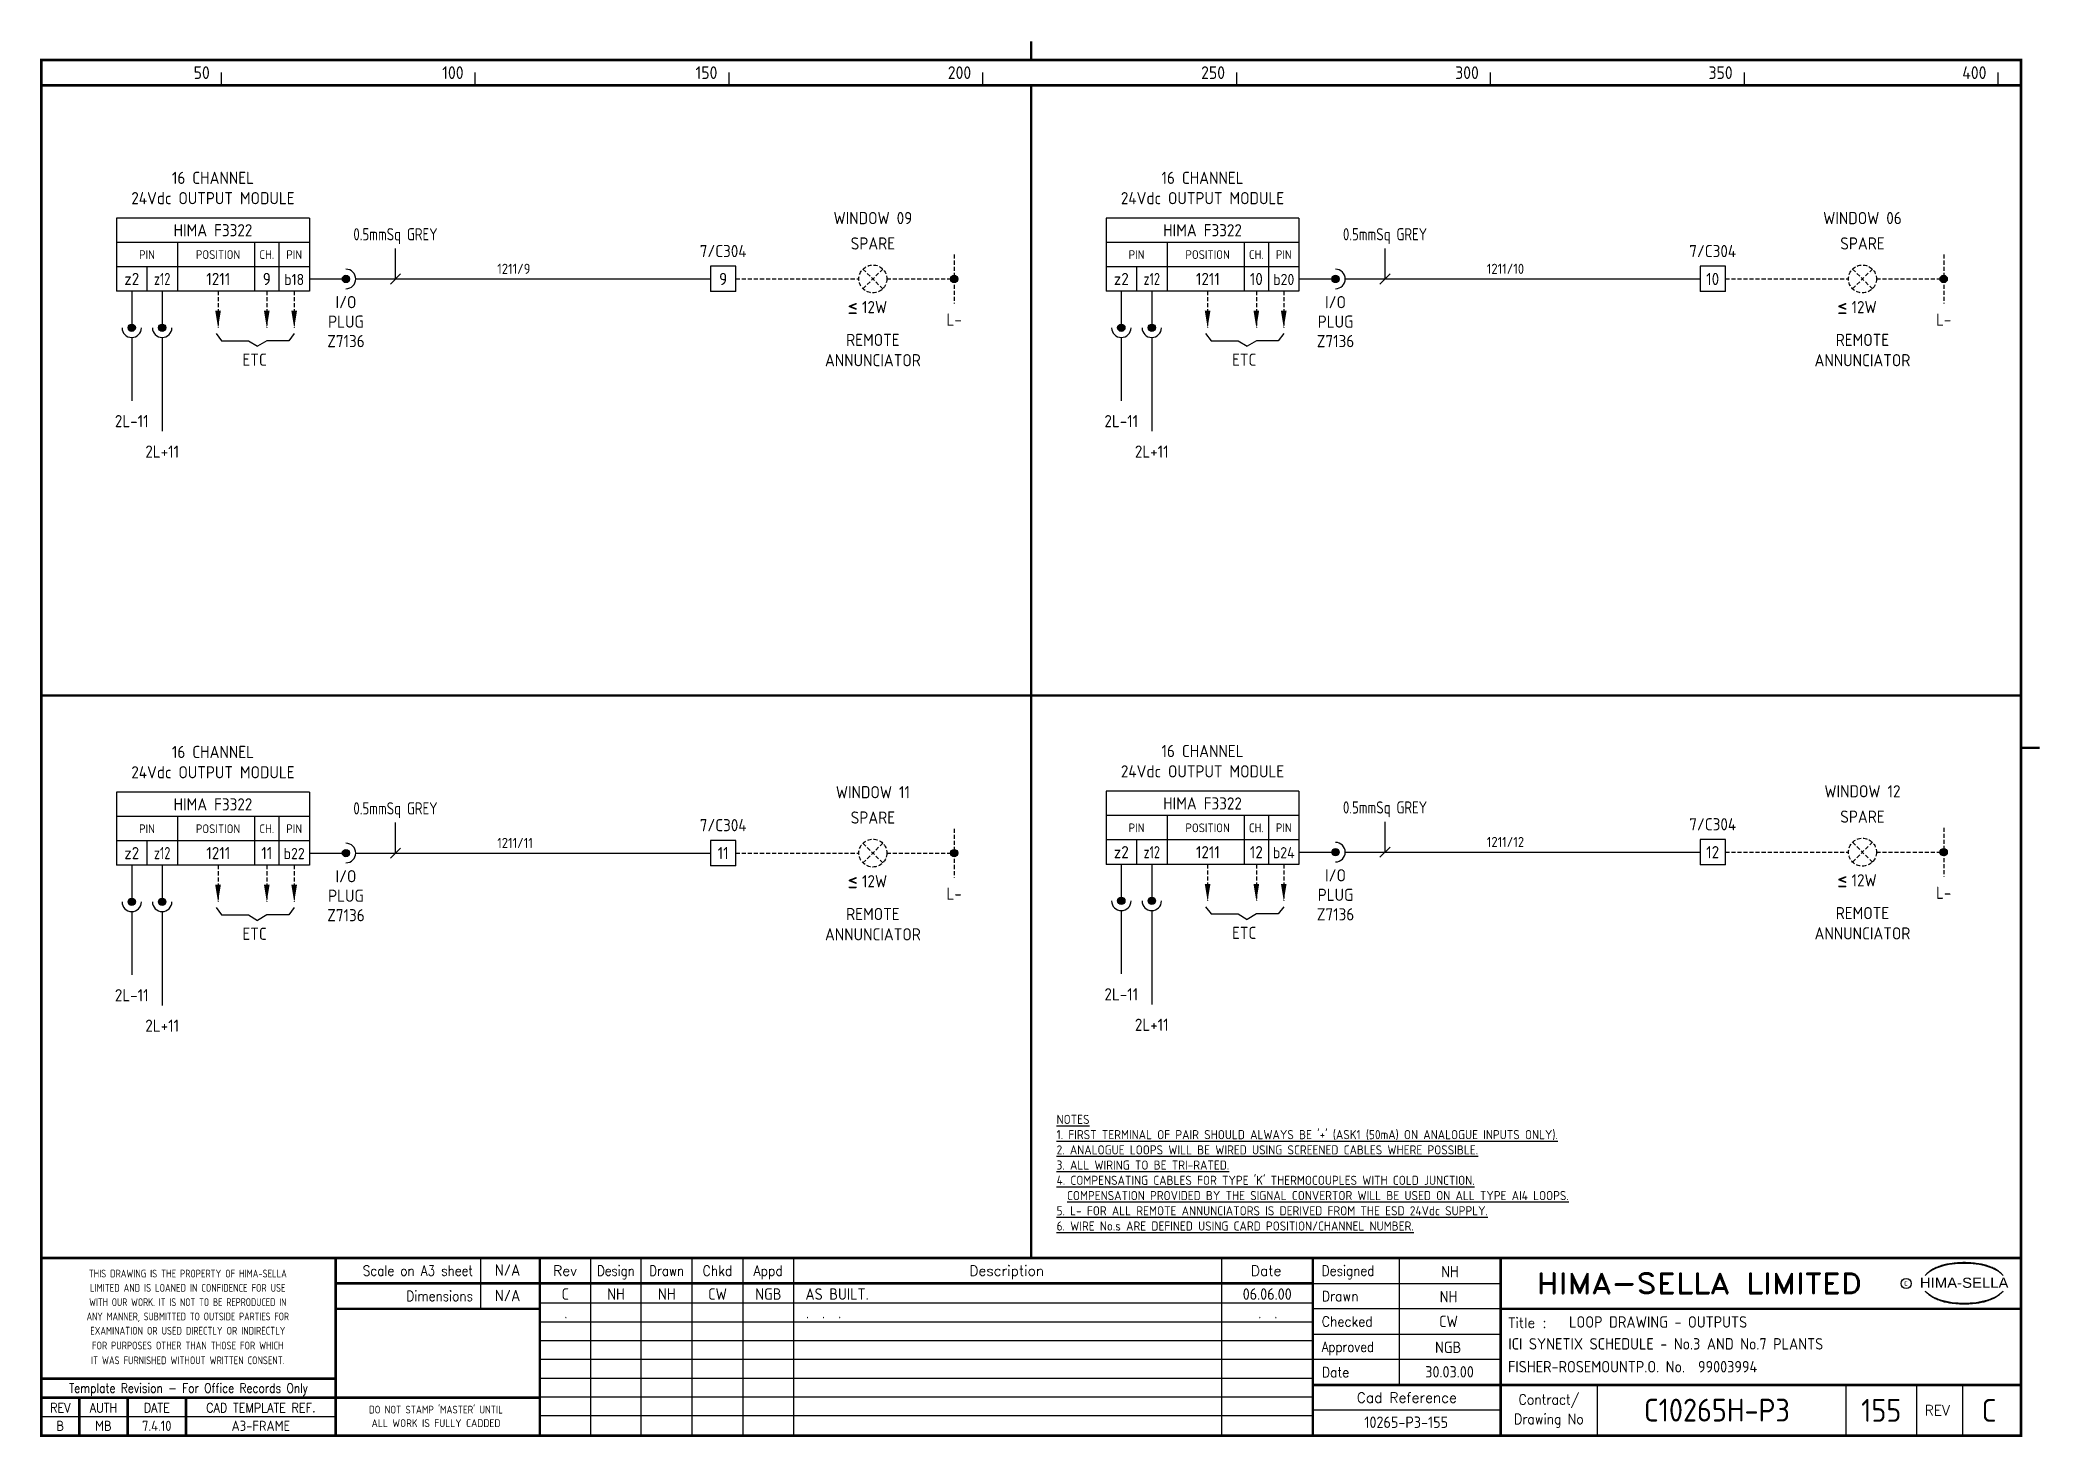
# Model space of a CAD drawing. Extents: x 14 to 408, y 0 to 275.
import ezdxf
from ezdxf.enums import TextEntityAlignment as Align

# ---------------------------------------------------------------- set-up
doc = ezdxf.new("R2010")
doc.units = 0
doc.header["$LTSCALE"] = 0.25
doc.header["$MEASUREMENT"] = 0
doc.linetypes.add('HIDDEN2', pattern=[4.7625, 3.175, -1.5875])
doc.layers.get('0').update_dxf_attribs({"color": 41, "linetype": 'CONTINUOUS'})
for name, color, linetype in [('00-DRG_FRAME', 12, 'CONTINUOUS'), ('01-DRAW', 7, 'CONTINUOUS'), ('051-TEXT', 2, 'CONTINUOUS'), ('117', 7, 'CONTINUOUS'), ('117-TEXT', 2, 'CONTINUOUS')]:
    doc.layers.add(name, color=color, linetype=linetype)
doc.styles.add('ARIAL', font='ARIAL.TTF', dxfattribs={"height": 2.5})
doc.styles.add('ISO', font='iso.shx')
doc.styles.add('ROMAND', font='ROMAND')

msp = doc.modelspace()

# ---------------------------------------------------------------- texts
at = {"layer": '00-DRG_FRAME', "style": 'ISO'}
for s, p in [('50', (47.69, 267.75)), ('100', (97.69, 267.75)), ('150', (147.69, 267.75)), ('200', (197.69, 267.75)), ('250', (247.69, 267.75)), ('300', (297.69, 267.75)), ('350', (347.69, 267.75)), ('400', (397.69, 267.75))]:
    msp.add_text(s, height=2.5, dxfattribs=at).set_placement(p, align=Align.RIGHT)
at = {"layer": '00-DRG_FRAME', "color": 3, "style": 'ISO'}
for s, width, p in [('THIS DRAWING IS THE PROPERTY OF HIMA-SELLA', 0.9, (43.36, 32.44)), ("DO NOT STAMP 'MASTER' UNTIL", 0.95, (92.25, 5.79))]:
    msp.add_text(s, height=1.53, dxfattribs=dict(at, width=width)).set_placement(p, align=Align.MIDDLE)
at = {"layer": '00-DRG_FRAME', "color": 4, "style": 'ROMAND', "width": 0.87}
for s, p in [('Scale on A3 sheet', (99.54, 32)), ('Dimensions', (99.54, 27.01))]:
    msp.add_text(s, height=2, dxfattribs=at).set_placement(p, align=Align.RIGHT)
at = {"layer": '00-DRG_FRAME', "color": 4, "style": 'ROMAND'}
for s, p in [('Rev', (117.7, 32)), ('Description', (204.69, 32)), ('Date', (255.79, 32))]:
    msp.add_text(s, height=2, dxfattribs=at).set_placement(p, align=Align.CENTER)
for s, width, p in [('Design', 0.85, (127.7, 32)), ('Drawn', 0.85, (137.7, 32)), ('Chkd', 0.9, (147.7, 32)), ('Appd', 0.9, (157.7, 32))]:
    msp.add_text(s, height=2, dxfattribs=dict(at, width=width)).set_placement(p, align=Align.CENTER)
for s, width, p in [('Designed', 0.87, (266.75, 32)), ('Drawn', 0.9, (266.75, 27)), ('Checked', 0.9, (266.75, 22)), ('Approved', 0.85, (266.75, 17)), ('Date', 0.9, (266.75, 12))]:
    msp.add_text(s, height=2, dxfattribs=dict(at, width=width)).set_placement(p)
at = {"layer": '00-DRG_FRAME', "style": 'ROMAND', "width": 1.15}
msp.add_text('HIMA-SELLA LIMITED', height=4, dxfattribs=at).set_placement((341.1, 30.5), align=Align.MIDDLE)
at = {"layer": '00-DRG_FRAME', "style": 'ARIAL', "width": 1.05}
msp.add_text('HIMA-SELLA', height=2, dxfattribs=at).set_placement((393.3, 29.63), align=Align.CENTER)
at = {"layer": '00-DRG_FRAME', "color": 3, "style": 'ISO'}
for s, width, p in [('LIMITED AND IS LOANED IN CONFIDENCE FOR USE', 0.9, (43.36, 29.62)), ('ANY MANNER, SUBMITTED TO OUTSIDE PARTIES FOR', 0.87, (43.36, 23.99)), ('WITH OUR WORK. IT IS NOT TO BE REPRODUCED IN', 0.87, (43.36, 26.81)), ('EXAMINATION OR USED DIRECTLY OR INDIRECTLY', 0.9, (43.36, 21.18)), ('IT WAS FURNISHED WITHOUT WRITTEN CONSENT.', 0.9, (43.36, 15.35)), ('FOR PURPOSES OTHER THAN THOSE FOR WHICH', 0.9, (43.36, 18.27))]:
    msp.add_text(s, height=1.53, dxfattribs=dict(at, width=width)).set_placement(p, align=Align.MIDDLE_CENTER)
at = {"layer": '00-DRG_FRAME', "color": 3, "style": 'ISO', "width": 0.9}
msp.add_text('C', height=1, dxfattribs=at).set_placement((381.84, 30), align=Align.CENTER)
at = {"layer": '00-DRG_FRAME', "color": 4, "style": 'ROMAND'}
msp.add_text('Title :', height=2, dxfattribs=at).set_placement((303.5, 21.75))
for s, height, width, p in [('Template Revision - For Office Records Only', 1.8, 0.85, (43.5, 9.62)), ('Contract/', 2, 0.9, (311.5, 7.5)), ('REV', 1.8, 0.9, (18.25, 6)), ('AUTH', 1.8, 0.9, (26.75, 6)), ('DATE', 1.8, 0.9, (37.25, 6)), ('CAD TEMPLATE REF.', 1.8, 0.9, (57.75, 6)), ('Drawing No', 2, 0.9, (311.5, 3.5))]:
    msp.add_text(s, height=height, dxfattribs=dict(at, width=width)).set_placement(p, align=Align.MIDDLE)
for s, p in [('Cad Reference', (283.5, 8)), ('REV', (388, 5.5))]:
    msp.add_text(s, height=2, dxfattribs=at).set_placement(p, align=Align.MIDDLE)
at = {"layer": '00-DRG_FRAME', "color": 41, "style": 'ISO'}
for s, p in [('B', (18.25, 1.45)), ('MB', (26.75, 1.45)), ('7.4.10', (37.25, 1.45)), ('A3-FRAME', (57.75, 1.45))]:
    msp.add_text(s, height=2, dxfattribs=at).set_placement(p, align=Align.CENTER)
at = {"layer": '00-DRG_FRAME', "color": 3, "style": 'ISO'}
msp.add_text('ALL WORK IS FULLY CADDED', height=1.53, dxfattribs=at).set_placement((92.25, 2.98), align=Align.MIDDLE_CENTER)
at = {"layer": '01-DRAW', "insert": (214.51, 63.71), "char_height": 1.8, "width": 133.83, "attachment_point": 1, "style": 'ISO'}
msp.add_mtext("{\\Fiso.shx;\\LNOTES\\P1. FIRST TERMINAL OF PAIR SHOULD ALWAYS BE '+' (ASK1 (50mA) ON ANALOGUE INPUTS ONLY).\\P2. ANALOGUE LOOPS WILL BE WIRED USING SCREENED CABLES WHERE POSSIBLE.\\P3. ALL WIRING TO BE TRI-RATED.\\P4. COMPENSATING CABLES FOR TYPE 'K' THERMOCOUPLES WITH COLD JUNCTION.\\P  COMPENSATION PROVIDED BY THE SIGNAL CONVERTOR WILL BE USED ON ALL TYPE AI4 LOOPS.\\P5. L- FOR ALL REMOTE ANNUNCIATORS IS DERIVED FROM THE ESD 24Vdc SUPPLY.\\P6. WIRE No.s ARE DEFINED USING CARD POSITION/CHANNEL NUMBER.}", dxfattribs=at)
at = {"layer": '117-TEXT', "style": 'ISO'}
for s, height, p in [('16 CHANNEL', 2.4, (48.32, 247.08)), ('16 CHANNEL', 2.4, (243.26, 247.08)), ('24Vdc OUTPUT MODULE', 2.4, (48.32, 243.08)), ('24Vdc OUTPUT MODULE', 2.4, (243.26, 243.08)), ('HIMA F3322', 2.4, (48.32, 236.76)), ('HIMA F3322', 2.4, (243.26, 236.76)), ('PIN', 1.728, (35.32, 232.3)), ('POSITION', 1.728, (49.32, 232.3)), ('CH.', 1.728, (58.92, 232.3)), ('PIN', 1.73, (64.32, 232.3)), ('PIN', 1.728, (230.26, 232.3)), ('POSITION', 1.728, (244.26, 232.3)), ('CH.', 1.728, (253.86, 232.3)), ('PIN', 1.73, (259.26, 232.3)), ('z2', 2.4, (32.32, 227.16)), ('1211', 2.4, (49.37, 227.16)), ('9', 2.4, (58.92, 227.16)), ('b18', 2.2, (64.32, 227.16)), ('z2', 2.4, (227.26, 227.16)), ('1211', 2.4, (244.32, 227.16)), ('10', 2.4, (253.86, 227.16)), ('b20', 2.2, (259.26, 227.16)), ('I/O', 2.4, (74.52, 222.6)), ('I/O', 2.4, (269.46, 222.6)), ('PLUG', 2.4, (74.52, 218.76)), ('PLUG', 2.4, (269.46, 218.76)), ('Z7136', 2.4, (74.52, 214.92)), ('Z7136', 2.4, (269.46, 214.92)), ('ETC', 2.4, (56.52, 211.26)), ('ETC', 2.4, (251.46, 211.26)), ('16 CHANNEL', 2.4, (48.32, 133.99)), ('16 CHANNEL', 2.4, (243.26, 134.17)), ('24Vdc OUTPUT MODULE', 2.4, (48.32, 129.99)), ('24Vdc OUTPUT MODULE', 2.4, (243.26, 130.17)), ('HIMA F3322', 2.4, (243.26, 123.85)), ('HIMA F3322', 2.4, (48.32, 123.67)), ('PIN', 1.728, (35.32, 119.2)), ('POSITION', 1.728, (49.32, 119.2)), ('CH.', 1.728, (58.92, 119.2)), ('PIN', 1.73, (64.32, 119.21)), ('PIN', 1.728, (230.26, 119.38)), ('POSITION', 1.728, (244.26, 119.38)), ('CH.', 1.728, (253.86, 119.38)), ('PIN', 1.73, (259.26, 119.39)), ('z2', 2.4, (32.32, 114.07)), ('1211', 2.4, (49.37, 114.07)), ('11', 2.4, (58.92, 114.07)), ('b22', 2.2, (64.32, 114.07)), ('z2', 2.4, (227.26, 114.25)), ('1211', 2.4, (244.32, 114.25)), ('12', 2.4, (253.86, 114.25)), ('b24', 2.2, (259.26, 114.25)), ('I/O', 2.4, (74.52, 109.51)), ('I/O', 2.4, (269.46, 109.69)), ('PLUG', 2.4, (74.52, 105.67)), ('PLUG', 2.4, (269.46, 105.85)), ('Z7136', 2.4, (74.52, 101.83)), ('Z7136', 2.4, (269.46, 102.01)), ('ETC', 2.4, (56.52, 98.17)), ('ETC', 2.4, (251.46, 98.35))]:
    msp.add_text(s, height=height, dxfattribs=at).set_placement(p, align=Align.CENTER)
for s, p in [('WINDOW 09', (178.32, 240.36)), ('WINDOW 06', (373.26, 240.36)), ('SPARE', (178.32, 235.36)), ('SPARE', (373.26, 235.36)), ('7/C304', (148.82, 233.86)), ('7/C304', (343.76, 233.86)), ('9', (148.82, 228.36)), ('10', (343.76, 228.36)), ('L-', (194.32, 220.36)), ('L-', (389.26, 220.36)), ('REMOTE', (178.32, 216.36)), ('REMOTE', (373.26, 216.36)), ('ANNUNCIATOR', (178.32, 212.36)), ('ANNUNCIATOR', (373.26, 212.36)), ('2L-11', (32.32, 200.36)), ('2L-11', (227.26, 200.36)), ('2L+11', (38.32, 194.36)), ('2L+11', (233.26, 194.36)), ('WINDOW 11', (178.32, 127.27)), ('WINDOW 12', (373.26, 127.45)), ('SPARE', (178.32, 122.27)), ('SPARE', (373.26, 122.45)), ('7/C304', (148.82, 120.77)), ('7/C304', (343.76, 120.95)), ('11', (148.82, 115.27)), ('12', (343.76, 115.45)), ('L-', (194.32, 107.27)), ('L-', (389.26, 107.45)), ('REMOTE', (178.32, 103.27)), ('REMOTE', (373.26, 103.45)), ('ANNUNCIATOR', (178.32, 99.27)), ('ANNUNCIATOR', (373.26, 99.45)), ('2L-11', (32.32, 87.27)), ('2L-11', (227.26, 87.45)), ('2L+11', (38.32, 81.27)), ('2L+11', (233.26, 81.45))]:
    msp.add_text(s, height=2.4, dxfattribs=at).set_placement(p, align=Align.MIDDLE)
for s, width, p in [('0.5mmSq GREY', 0.85, (84.27, 235.97)), ('0.5mmSq GREY', 0.85, (279.21, 235.97)), ('z12', 0.8, (38.32, 227.16)), ('z12', 0.8, (233.26, 227.16)), ('0.5mmSq GREY', 0.85, (84.27, 122.88)), ('0.5mmSq GREY', 0.85, (279.21, 123.06)), ('z12', 0.8, (38.32, 114.07)), ('z12', 0.8, (233.26, 114.25))]:
    msp.add_text(s, height=2.4, dxfattribs=dict(at, width=width)).set_placement(p, align=Align.CENTER)
at = {"layer": '117-TEXT', "color": 3, "style": 'ISO'}
for s, p in [('1211/9', (104.32, 230.36)), ('1211/10', (299.26, 230.36)), ('1211/11', (104.32, 117.27)), ('1211/12', (299.26, 117.45))]:
    msp.add_text(s, height=2, dxfattribs=at).set_placement(p, align=Align.MIDDLE_LEFT)
at = {"layer": '117-TEXT', "style": 'ISO'}
for s, height, p in [('<', 3.36, (173.32, 221.63)), ('-', 3.36, (173.32, 220.27)), ('12W', 2.4, (176.18, 221.62)), ('<', 3.36, (368.26, 221.63)), ('-', 3.36, (368.26, 220.27)), ('12W', 2.4, (371.12, 221.62)), ('<', 3.36, (173.32, 108.54)), ('12W', 2.4, (176.18, 108.53)), ('<', 3.36, (368.26, 108.72)), ('12W', 2.4, (371.12, 108.71)), ('-', 3.36, (173.32, 107.18)), ('-', 3.36, (368.26, 107.36))]:
    msp.add_text(s, height=height, dxfattribs=at).set_placement(p)

# ---------------------------------------------------------------- blocks, each defined once
blk = doc.blocks.new('A3-REVA')
at = {"layer": '051-TEXT', "style": 'ISO'}
for tag, p in [('DESIGNED', (292.01, 31.7)), ('A', (117.73, 27.28)), ('DES', (127.73, 27.28)), ('DRN', (137.73, 27.28)), ('CHKD', (147.73, 27.28)), ('APPD', (157.73, 27.28)), ('DATE', (256, 27.28)), ('DRAWN', (291.72, 26.77)), ('CHECKED', (291.72, 21.89)), ('APPD', (291.65, 16.79)), ('DATE', (291.92, 11.96))]:
    blk.add_attdef(tag, text='', height=2.25, dxfattribs=at).set_placement(p, align=Align.CENTER)
blk.add_attdef('DESCRIPTION', (165.03, 27.28), '', height=2.25, dxfattribs=at)
blk = doc.blocks.new('A3-REVB')
at = {"layer": '051-TEXT', "style": 'ISO'}
for tag, p in [('A', (124.85, -20.36)), ('DES', (134.85, -20.36)), ('DRN', (144.85, -20.36)), ('CHKD', (154.85, -20.36)), ('APPD', (164.85, -20.36)), ('DATE', (263.12, -20.36))]:
    blk.add_attdef(tag, text='', height=2.25, dxfattribs=at).set_placement(p, align=Align.CENTER)
blk.add_attdef('DESCRIPTION', (172.15, -20.36), '', height=2.25, dxfattribs=at)
blk = doc.blocks.new('A3-TITLE')
at = {"layer": '051-TEXT', "style": 'ISO'}
blk.add_attdef('TITLE_1', (315.46, 21.78), '', height=2.25, dxfattribs=at)
for tag, p in [('DRGNO', (376.96, 3.24)), ('REV.', (398.2, 3.24))]:
    blk.add_attdef(tag, text='', height=4.5, dxfattribs=at).set_placement(p, align=Align.CENTER)
blk = doc.blocks.new('DOT')
for radius in [0.75, 0.65, 0.55, 0.45, 0.35, 0.25, 0.15, 0.05]:
    blk.add_circle((0, 0), radius)
blk = doc.blocks.new('A3-CONTRACT')
at = {"layer": '051-TEXT', "color": 41, "style": 'ISO'}
for tag, height, p in [('SCALE', 2.25, (106.71, 31.82)), ('DIMS', 2.25, (106.71, 26.8)), ('CAD-REF', 2.25, (283.73, 1.84)), ('CONTRACT', 4.5, (344.94, 3.1))]:
    blk.add_attdef(tag, text='', height=height, dxfattribs=at).set_placement(p, align=Align.CENTER)
for tag, p in [('TITLE_2', (303.86, 17.28)), ('TITLE_3', (303.79, 12.78))]:
    blk.add_attdef(tag, p, '', height=2.25, dxfattribs=at)

# ---------------------------------------------------------------- linework, layer by layer
at = {"layer": '00-DRG_FRAME'}
for p, q in [((50, 266.5), (50, 269)), ((100, 266.5), (100, 269)), ((150, 266.5), (150, 269)), ((200, 266.5), (200, 269)), ((250, 266.5), (250, 269)), ((300, 266.5), (300, 269)), ((350, 266.5), (350, 269)), ((400, 266.5), (400, 269)), ((101.01, 35.5), (101.01, 25.5)), ((122.7, 35.5), (122.7, 0.5)), ((132.7, 0.5), (132.7, 35.5)), ((142.7, 0.5), (142.7, 35.5)), ((152.7, 35.5), (152.7, 0.5)), ((162.7, 35.5), (162.7, 0.5)), ((247, 35.5), (247, 0.5)), ((282, 35.5), (282, 10.5)), ((265, 30.5), (302, 30.5)), ((265, 26.59), (112.7, 26.59)), ((302, 25.5), (265, 25.5)), ((265, 22.89), (112.7, 22.89)), ((265, 20.5), (302, 20.5)), ((265, 19.19), (112.7, 19.19)), ((265, 15.49), (112.7, 15.49)), ((302, 15.5), (265, 15.5)), ((265, 11.79), (112.7, 11.79)), ((265, 8.09), (112.7, 8.09)), ((321, 10.5), (321, 0.5)), ((370, 10.5), (370, 0.5)), ((384, 0.5), (384, 10.5)), ((393, 10.5), (393, 0.5)), ((72.5, 4.25), (14.5, 4.25)), ((265, 4.39), (112.7, 4.39)), ((302, 5.5), (265, 5.5))]:
    msp.add_line(p, q, dxfattribs=at)
at = {"layer": '00-DRG_FRAME', "const_width": 0.5}
for points in [[(209.5, 271.5), (209.5, 275.18)], [(209.5, 271.5), (209.5, 275.18)], [(14.5, 266.5), (404.5, 266.5)], [(209.5, 35.5), (209.5, 266.5)], [(14.5, 146.31), (404.5, 146.31)], [(404.5, 136), (408.18, 136)], [(404.5, 35.5), (14.5, 35.5)], [(72.5, 0.5), (72.5, 35.5)], [(112.7, 0.5), (112.7, 35.5)], [(265, 35.5), (265, 0.5)], [(302, 0.5), (302, 35.5)], [(265, 30.5), (72.5, 30.5)], [(112.7, 25.5), (72.5, 25.5)], [(404.5, 25.5), (302, 25.5)], [(14.5, 11.75), (72.5, 11.75)], [(14.5, 8), (72.5, 8)], [(22, 0.5), (22, 8)], [(31.5, 0.5), (31.5, 8)], [(43, 0.5), (43, 8)], [(112.7, 8), (72.5, 8)], [(265, 10.5), (404.5, 10.5)]]:
    msp.add_lwpolyline(points, dxfattribs=at)
msp.add_lwpolyline([(14.5, 0.5), (404.5, 0.5), (404.5, 271.5), (14.5, 271.5)], close=True, dxfattribs=at)
at = {"layer": '00-DRG_FRAME', "color": 3}
msp.add_circle((381.88, 30.5), 1, dxfattribs=at)
for centre, radius, start, end in [((390.6, 26.83), 7.24, 106.0532, 133.5024), ((390.88, 27.01), 7.3, 130.419, 136.057), ((390.11, 28.1), 5.98, 122.244, 131.6154), ((389.75, 28.78), 5.21, 111.8206, 122.8668), ((391.78, 24.7), 9.76, 107.5931, 113.9452), ((393.1, 18.5), 15.94, 89.2698, 106.3911), ((392.1, 23.52), 10.99, 96.0146, 107.3203), ((393.29, 16.31), 18.28, 92.8917, 97.3734), ((393.24, 18.86), 15.73, 89.7805, 93.1738), ((393.36, 18.86), 15.73, 86.8262, 90.2195), ((393.51, 18.5), 15.94, 73.6089, 90.7302), ((393.31, 16.31), 18.28, 82.6266, 87.1083), ((394.51, 23.52), 10.99, 72.6797, 83.9854), ((394.83, 24.7), 9.76, 66.0548, 72.4069), ((396, 26.83), 7.24, 46.4976, 73.9468), ((396.85, 28.78), 5.21, 57.1332, 68.1794), ((396.49, 28.1), 5.98, 48.3846, 57.756), ((395.73, 27.01), 7.3, 43.943, 49.581), ((390.88, 34.04), 7.3, 223.943, 229.581), ((390.6, 34.23), 7.24, 226.4976, 253.9468), ((390.11, 32.96), 5.98, 228.3846, 237.756), ((389.75, 32.28), 5.21, 237.1332, 248.1794), ((396, 34.23), 7.24, 286.0532, 313.5024), ((396.85, 32.28), 5.21, 291.8206, 302.8668), ((396.49, 32.96), 5.98, 302.244, 311.6154), ((395.73, 34.04), 7.3, 310.419, 316.057), ((391.78, 36.36), 9.76, 246.0548, 252.4069), ((393.1, 42.56), 15.94, 253.6089, 270.7302), ((392.1, 37.54), 10.99, 252.6797, 263.9854), ((393.29, 44.75), 18.28, 262.6266, 267.1083), ((393.24, 42.19), 15.73, 266.8262, 270.2195), ((393.51, 42.56), 15.94, 269.2698, 286.3911), ((393.36, 42.19), 15.73, 269.7805, 273.1738), ((393.31, 44.75), 18.28, 272.8917, 277.3734), ((394.51, 37.54), 10.99, 276.0146, 287.3203), ((394.83, 36.36), 9.76, 287.5931, 293.9452)]:
    msp.add_arc(centre, radius, start, end, dxfattribs=at)
at = {"layer": '117'}
for p, q in [((29.32, 240.36), (29.32, 225.96)), ((67.32, 240.36), (29.32, 240.36)), ((67.32, 240.36), (67.32, 225.96)), ((224.26, 240.36), (224.26, 225.96)), ((262.26, 240.36), (224.26, 240.36)), ((262.26, 240.36), (262.26, 225.96)), ((67.32, 235.56), (29.32, 235.56)), ((41.32, 235.56), (41.32, 225.96)), ((56.52, 235.56), (56.52, 225.96)), ((61.32, 235.56), (61.32, 225.96)), ((262.26, 235.56), (224.26, 235.56)), ((236.26, 235.56), (236.26, 225.96)), ((251.46, 235.56), (251.46, 225.96)), ((256.26, 235.56), (256.26, 225.96)), ((67.32, 230.76), (29.32, 230.76)), ((35.32, 230.76), (35.32, 225.96)), ((146.32, 230.86), (146.32, 225.86)), ((151.32, 230.86), (146.32, 230.86)), ((151.32, 225.86), (151.32, 230.86)), ((262.26, 230.76), (224.26, 230.76)), ((230.26, 230.76), (230.26, 225.96)), ((341.26, 230.86), (341.26, 225.86)), ((346.26, 230.86), (341.26, 230.86)), ((346.26, 225.86), (346.26, 230.86)), ((67.32, 225.96), (29.32, 225.96)), ((32.32, 225.96), (32.32, 218.76)), ((38.32, 225.96), (38.32, 218.76)), ((67.32, 228.36), (74.52, 228.36)), ((76.44, 228.36), (146.32, 228.36)), ((151.32, 225.86), (146.32, 225.86)), ((262.26, 225.96), (224.26, 225.96)), ((227.26, 225.96), (227.26, 218.76)), ((233.26, 225.96), (233.26, 218.76)), ((262.26, 228.36), (269.46, 228.36)), ((271.38, 228.36), (341.26, 228.36)), ((346.26, 225.86), (341.26, 225.86)), ((32.32, 216.84), (32.32, 204.36)), ((38.32, 216.84), (38.32, 198.36)), ((48.92, 217.62), (50, 216.18)), ((64.32, 217.62), (63.24, 216.18)), ((227.26, 216.84), (227.26, 204.36)), ((233.26, 216.84), (233.26, 198.36)), ((243.86, 217.62), (244.94, 216.18)), ((259.26, 217.62), (258.18, 216.18)), ((50, 216.18), (55.32, 216.18)), ((55.32, 216.18), (57.12, 215.1)), ((58.92, 216.18), (57.12, 215.1)), ((63.24, 216.18), (58.92, 216.18)), ((244.94, 216.18), (250.26, 216.18)), ((250.26, 216.18), (252.06, 215.1)), ((253.86, 216.18), (252.06, 215.1)), ((258.18, 216.18), (253.86, 216.18)), ((67.32, 127.27), (29.32, 127.27)), ((29.32, 127.27), (29.32, 112.87)), ((67.32, 127.27), (67.32, 112.87)), ((262.26, 127.45), (224.26, 127.45)), ((224.26, 127.45), (224.26, 113.05)), ((262.26, 127.45), (262.26, 113.05)), ((67.32, 122.47), (29.32, 122.47)), ((41.32, 122.47), (41.32, 112.87)), ((56.52, 122.47), (56.52, 112.87)), ((61.32, 122.47), (61.32, 112.87)), ((262.26, 122.65), (224.26, 122.65)), ((236.26, 122.65), (236.26, 113.05)), ((251.46, 122.65), (251.46, 113.05)), ((256.26, 122.65), (256.26, 113.05)), ((67.32, 117.67), (29.32, 117.67)), ((35.32, 117.67), (35.32, 112.87)), ((67.32, 115.27), (74.52, 115.27)), ((76.44, 115.27), (146.32, 115.27)), ((146.32, 117.77), (146.32, 112.77)), ((151.32, 117.77), (146.32, 117.77)), ((151.32, 112.77), (151.32, 117.77)), ((262.26, 117.85), (224.26, 117.85)), ((230.26, 117.85), (230.26, 113.05)), ((262.26, 115.45), (269.46, 115.45)), ((271.38, 115.45), (341.26, 115.45)), ((346.26, 117.95), (341.26, 117.95)), ((341.26, 117.95), (341.26, 112.95)), ((346.26, 112.95), (346.26, 117.95)), ((67.32, 112.87), (29.32, 112.87)), ((32.32, 112.87), (32.32, 105.67)), ((38.32, 112.87), (38.32, 105.67)), ((151.32, 112.77), (146.32, 112.77)), ((262.26, 113.05), (224.26, 113.05)), ((227.26, 113.05), (227.26, 105.85)), ((233.26, 113.05), (233.26, 105.85)), ((346.26, 112.95), (341.26, 112.95)), ((32.32, 103.75), (32.32, 91.27)), ((38.32, 103.75), (38.32, 85.27)), ((48.92, 104.53), (50, 103.09)), ((50, 103.09), (55.32, 103.09)), ((55.32, 103.09), (57.12, 102.01)), ((58.92, 103.09), (57.12, 102.01)), ((63.24, 103.09), (58.92, 103.09)), ((64.32, 104.53), (63.24, 103.09)), ((227.26, 103.93), (227.26, 91.45)), ((233.26, 103.93), (233.26, 85.45)), ((243.86, 104.71), (244.94, 103.27)), ((244.94, 103.27), (250.26, 103.27)), ((250.26, 103.27), (252.06, 102.19)), ((253.86, 103.27), (252.06, 102.19)), ((258.18, 103.27), (253.86, 103.27)), ((259.26, 104.71), (258.18, 103.27))]:
    msp.add_line(p, q, dxfattribs=at)
at = {"layer": '117', "color": 3}
for p, q in [((84.27, 228.36), (84.27, 234.36)), ((279.21, 228.36), (279.21, 234.36)), ((83.27, 227.36), (85.27, 229.36)), ((278.21, 227.36), (280.21, 229.36)), ((84.27, 115.27), (84.27, 121.27)), ((279.21, 115.45), (279.21, 121.45)), ((83.27, 114.27), (85.27, 116.27)), ((278.21, 114.45), (280.21, 116.45))]:
    msp.add_line(p, q, dxfattribs=at)
at = {"layer": '117', "linetype": 'HIDDEN2'}
for p, q in [((194.32, 233.16), (194.32, 223.56)), ((389.26, 233.16), (389.26, 223.56)), ((176.37, 226.42), (180.26, 230.31)), ((176.37, 230.31), (180.26, 226.42)), ((371.32, 230.31), (375.21, 226.42)), ((371.32, 226.42), (375.21, 230.31)), ((49.32, 225.96), (49.32, 218.76)), ((58.92, 225.96), (58.92, 218.76)), ((64.32, 225.96), (64.32, 218.76)), ((151.32, 228.36), (175.57, 228.36)), ((181.07, 228.36), (194.32, 228.36)), ((244.26, 225.96), (244.26, 218.76)), ((253.86, 225.96), (253.86, 218.76)), ((259.26, 225.96), (259.26, 218.76)), ((346.26, 228.36), (370.51, 228.36)), ((376.01, 228.36), (389.26, 228.36)), ((194.32, 120.07), (194.32, 110.47)), ((389.26, 120.25), (389.26, 110.65)), ((151.32, 115.27), (175.57, 115.27)), ((176.37, 117.21), (180.26, 113.32)), ((176.37, 113.32), (180.26, 117.21)), ((181.07, 115.27), (194.32, 115.27)), ((346.26, 115.45), (370.51, 115.45)), ((371.32, 113.5), (375.21, 117.39)), ((371.32, 117.39), (375.21, 113.5)), ((376.01, 115.45), (389.26, 115.45)), ((49.32, 112.87), (49.32, 105.67)), ((58.92, 112.87), (58.92, 105.67)), ((64.32, 112.87), (64.32, 105.67)), ((244.26, 113.05), (244.26, 105.85)), ((253.86, 113.05), (253.86, 105.85)), ((259.26, 113.05), (259.26, 105.85))]:
    msp.add_line(p, q, dxfattribs=at)
at = {"layer": '117'}
for centre, radius in [((74.52, 228.36), 0.72), ((74.52, 228.36), 0.624), ((74.52, 228.36), 0.528), ((74.52, 228.36), 0.432), ((74.52, 228.36), 0.336), ((269.46, 228.36), 0.72), ((269.46, 228.36), 0.624), ((269.46, 228.36), 0.528), ((269.46, 228.36), 0.432), ((269.46, 228.36), 0.336), ((74.52, 228.36), 0.24), ((74.52, 228.36), 0.144), ((74.52, 228.36), 0.048), ((269.46, 228.36), 0.24), ((269.46, 228.36), 0.144), ((269.46, 228.36), 0.048), ((32.32, 218.76), 0.72), ((32.32, 218.76), 0.624), ((32.32, 218.76), 0.528), ((32.32, 218.76), 0.432), ((32.32, 218.76), 0.336), ((32.32, 218.76), 0.24), ((32.32, 218.76), 0.144), ((32.32, 218.76), 0.048), ((38.32, 218.76), 0.72), ((38.32, 218.76), 0.624), ((38.32, 218.76), 0.528), ((38.32, 218.76), 0.432), ((38.32, 218.76), 0.336), ((38.32, 218.76), 0.24), ((38.32, 218.76), 0.144), ((38.32, 218.76), 0.048), ((227.26, 218.76), 0.72), ((227.26, 218.76), 0.624), ((227.26, 218.76), 0.528), ((227.26, 218.76), 0.432), ((227.26, 218.76), 0.336), ((227.26, 218.76), 0.24), ((227.26, 218.76), 0.144), ((227.26, 218.76), 0.048), ((233.26, 218.76), 0.72), ((233.26, 218.76), 0.624), ((233.26, 218.76), 0.528), ((233.26, 218.76), 0.432), ((233.26, 218.76), 0.336), ((233.26, 218.76), 0.24), ((233.26, 218.76), 0.144), ((233.26, 218.76), 0.048), ((74.52, 115.27), 0.72), ((74.52, 115.27), 0.624), ((74.52, 115.27), 0.528), ((74.52, 115.27), 0.432), ((74.52, 115.27), 0.336), ((74.52, 115.27), 0.24), ((74.52, 115.27), 0.144), ((74.52, 115.27), 0.048), ((269.46, 115.45), 0.72), ((269.46, 115.45), 0.624), ((269.46, 115.45), 0.528), ((269.46, 115.45), 0.432), ((269.46, 115.45), 0.336), ((269.46, 115.45), 0.24), ((269.46, 115.45), 0.144), ((269.46, 115.45), 0.048), ((227.26, 105.85), 0.72), ((227.26, 105.85), 0.624), ((233.26, 105.85), 0.72), ((233.26, 105.85), 0.624), ((32.32, 105.67), 0.72), ((32.32, 105.67), 0.624), ((32.32, 105.67), 0.528), ((32.32, 105.67), 0.432), ((32.32, 105.67), 0.336), ((32.32, 105.67), 0.24), ((32.32, 105.67), 0.144), ((32.32, 105.67), 0.048), ((38.32, 105.67), 0.72), ((38.32, 105.67), 0.624), ((38.32, 105.67), 0.528), ((38.32, 105.67), 0.432), ((38.32, 105.67), 0.336), ((38.32, 105.67), 0.24), ((38.32, 105.67), 0.144), ((38.32, 105.67), 0.048), ((227.26, 105.85), 0.528), ((227.26, 105.85), 0.432), ((227.26, 105.85), 0.336), ((227.26, 105.85), 0.24), ((227.26, 105.85), 0.144), ((227.26, 105.85), 0.048), ((233.26, 105.85), 0.528), ((233.26, 105.85), 0.432), ((233.26, 105.85), 0.336), ((233.26, 105.85), 0.24), ((233.26, 105.85), 0.144), ((233.26, 105.85), 0.048)]:
    msp.add_circle(centre, radius, dxfattribs=at)
at = {"layer": '117', "linetype": 'HIDDEN2'}
for centre in [(178.32, 228.36), (373.26, 228.36), (178.32, 115.27), (373.26, 115.45)]:
    msp.add_circle(centre, 2.75, dxfattribs=at)
at = {"layer": '117'}
for centre, start, end in [((74.52, 228.36), 270, 90), ((269.46, 228.36), 270, 90), ((32.32, 218.76), 180, 0), ((38.32, 218.76), 180, 0), ((227.26, 218.76), 180, 0), ((233.26, 218.76), 180, 0), ((74.52, 115.27), 270, 90), ((269.46, 115.45), 270, 90), ((32.32, 105.67), 180, 0), ((38.32, 105.67), 180, 0), ((227.26, 105.85), 180, 0), ((233.26, 105.85), 180, 0)]:
    msp.add_arc(centre, 1.92, start, end, dxfattribs=at)
for points in [[(49.88, 222.12), (48.76, 222.12), (49.32, 218.76)], [(59.48, 222.12), (58.36, 222.12), (58.92, 218.76)], [(64.88, 222.12), (63.76, 222.12), (64.32, 218.76)], [(244.82, 222.12), (243.7, 222.12), (244.26, 218.76)], [(254.42, 222.12), (253.3, 222.12), (253.86, 218.76)], [(259.82, 222.12), (258.7, 222.12), (259.26, 218.76)], [(49.88, 109.03), (48.76, 109.03), (49.32, 105.67)], [(59.48, 109.03), (58.36, 109.03), (58.92, 105.67)], [(64.88, 109.03), (63.76, 109.03), (64.32, 105.67)], [(244.82, 109.21), (243.7, 109.21), (244.26, 105.85)], [(254.42, 109.21), (253.3, 109.21), (253.86, 105.85)], [(259.82, 109.21), (258.7, 109.21), (259.26, 105.85)]]:
    msp.add_solid(points, dxfattribs=at)

# ---------------------------------------------------------------- block references
at = {"layer": '00-DRG_FRAME'}
for name, p, values in [('A3-CONTRACT', (-0.35, 0.19), {'TITLE_2': 'ICI SYNETIX SCHEDULE - No.3 AND No.7 PLANTS', 'TITLE_3': 'FISHER-ROSEMOUNTP.O. No.  99003994', 'CAD-REF': '10265-P3-155', 'CONTRACT': 'C10265H-P3', 'SCALE': 'N/A', 'DIMS': 'N/A'}), ('A3-REVB', (-7, 43.98), {'A': '.', 'DESCRIPTION': '.  .  .', 'DATE': '.  .'}), ('A3-TITLE', (0, 0), {'TITLE_1': 'LOOP DRAWING - OUTPUTS', 'DRGNO': '155', 'REV.': 'C'})]:
    msp.add_blockref(name, p, dxfattribs=at).add_auto_attribs(values)
ref = msp.add_blockref('A3-REVA', (0, 0), dxfattribs=at)
ref.add_attrib('A', 'C', dxfattribs={"layer": '051-TEXT', "height": 2.25, "style": 'ISO'}).set_placement((117.73, 27.28), align=Align.CENTER)
ref.add_attrib('DES', 'NH', dxfattribs={"layer": '051-TEXT', "height": 2.25, "style": 'ISO'}).set_placement((127.73, 27.28), align=Align.CENTER)
ref.add_attrib('DRN', 'NH', dxfattribs={"layer": '051-TEXT', "height": 2.25, "style": 'ISO'}).set_placement((137.73, 27.28), align=Align.CENTER)
ref.add_attrib('CHKD', 'CW', dxfattribs={"layer": '051-TEXT', "height": 2.25, "style": 'ISO'}).set_placement((147.73, 27.28), align=Align.CENTER)
ref.add_attrib('APPD', 'NGB', dxfattribs={"layer": '051-TEXT', "height": 2.25, "style": 'ISO'}).set_placement((157.73, 27.28), align=Align.CENTER)
ref.add_attrib('DESCRIPTION', 'AS BUILT.', (165.03, 27.28), dxfattribs={"layer": '051-TEXT', "height": 2.25, "style": 'ISO'})
ref.add_attrib('DATE', '06.06.00', dxfattribs={"layer": '051-TEXT', "height": 2.25, "style": 'ISO'}).set_placement((256, 27.28), align=Align.CENTER)
ref.add_attrib('DESIGNED', 'NH', dxfattribs={"layer": '051-TEXT', "height": 2.25, "style": 'ISO'}).set_placement((292.01, 31.7), align=Align.CENTER)
ref.add_attrib('DRAWN', 'NH', dxfattribs={"layer": '051-TEXT', "height": 2.25, "style": 'ISO'}).set_placement((291.72, 26.77), align=Align.CENTER)
ref.add_attrib('CHECKED', 'CW', dxfattribs={"layer": '051-TEXT', "height": 2.25, "style": 'ISO'}).set_placement((291.72, 21.89), align=Align.CENTER)
ref.add_attrib('APPD', 'NGB', dxfattribs={"layer": '051-TEXT', "height": 2.25, "style": 'ISO'}).set_placement((291.65, 16.79), align=Align.CENTER)
ref.add_attrib('DATE', '30.03.00', dxfattribs={"layer": '051-TEXT', "height": 2.25, "style": 'ISO'}).set_placement((291.92, 11.96), align=Align.CENTER)
at = {"layer": '117', "linetype": 'HIDDEN2', "xscale": 0.9600000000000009, "yscale": 0.9599999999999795, "zscale": 0.96}
for p in [(194.32, 228.36), (389.26, 228.36), (194.32, 115.27), (389.26, 115.45)]:
    msp.add_blockref('DOT', p, dxfattribs=at)

msp.set_redraw_order([(e.dxf.handle, doc.entitydb.next_handle()) for e in msp.query("TEXT MTEXT ATTDEF DIMENSION ARC_DIMENSION")])  # texts and dimensions are drawn at this point

doc.saveas('drawing.dxf')
